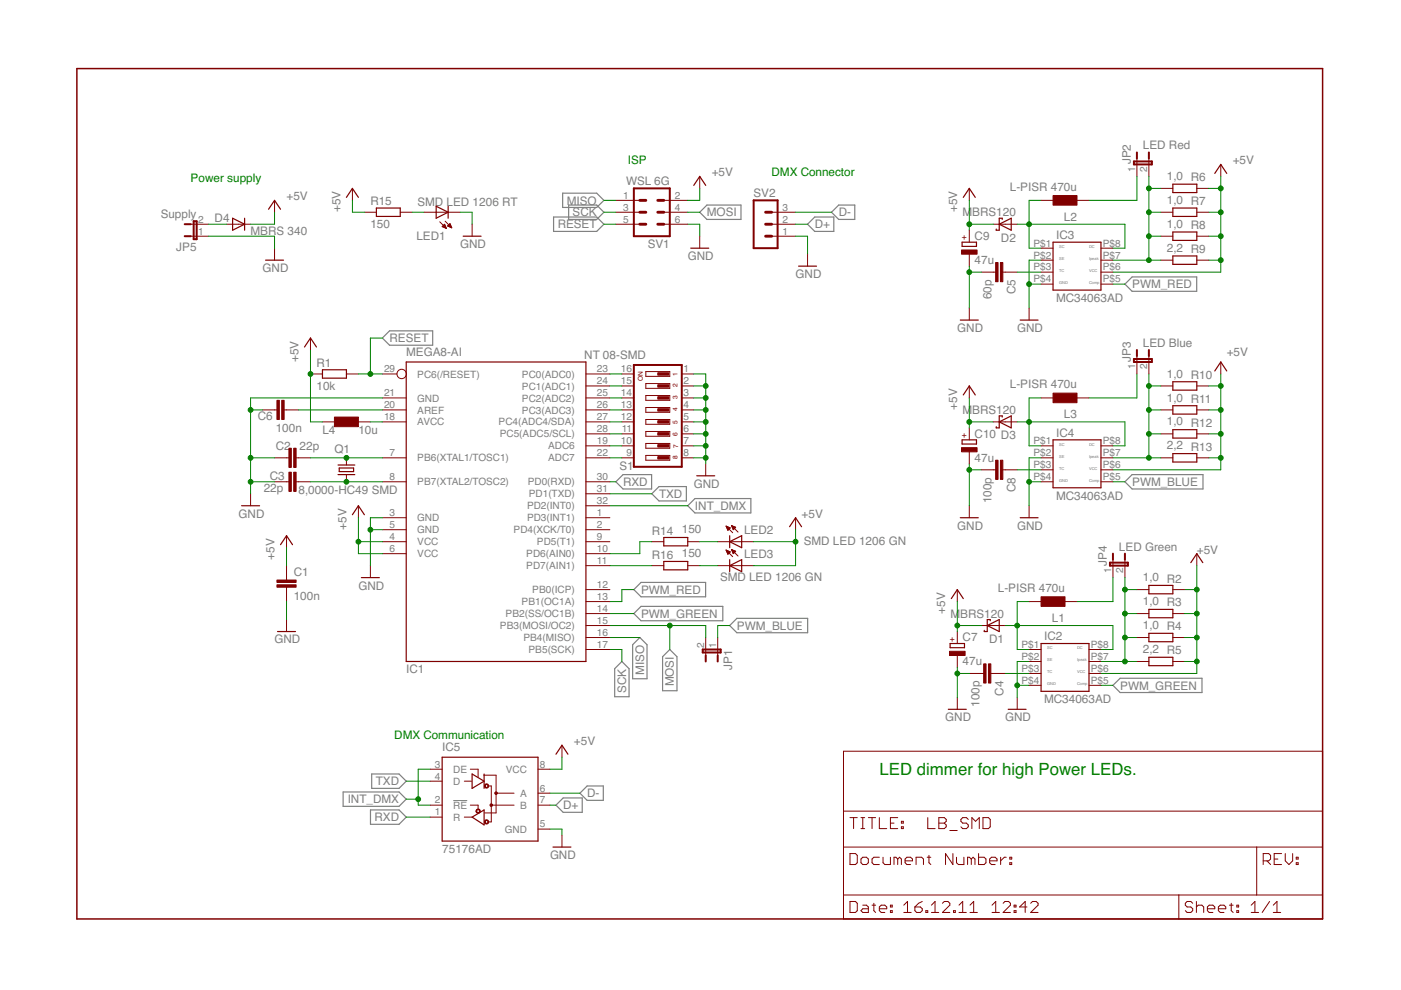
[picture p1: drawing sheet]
<svg xmlns="http://www.w3.org/2000/svg" width="297mm" height="210mm" viewBox="0 0 297 210" stroke-linecap="round" stroke-linejoin="round" font-family="sans-serif">
<defs><g id="words">
<text font-size="3.6" fill="#008000" x="186.5" y="164.4">LED dimmer for high Power LEDs.</text>
<g font-size="2.5" fill="#008000">
<text x="133.1" y="34.9">ISP</text>
<text x="40.4" y="38.7">Power supply</text>
<text x="163.6" y="37.4">DMX Connector</text>
<text x="83.6" y="156.7">DMX Communication</text>
</g>
<g font-size="2.5" fill="#808080">
<text x="239.8" y="34.9" transform="rotate(-90 239.8 34.9)">JP2</text>
<text x="242.3" y="31.7">LED Red</text>
<text x="261.4" y="34.9">+5V</text>
<text x="132.8" y="39.2">WSL 6G</text>
<text x="150.9" y="37.4">+5V</text>
<text x="159.8" y="41.7">SV2</text>
<text x="214.1" y="40.4">L-PISR 470u</text>
<text x="247.4" y="38.2">1,0 R6</text>
<text x="34.1" y="46.2">Supply</text>
<text x="45.5" y="47.1">D4</text>
<text x="60.7" y="42.5">+5V</text>
<text x="72.2" y="45" transform="rotate(-90 72.2 45)">+5V</text>
<text x="78.5" y="43.5">R15</text>
<text x="88.5" y="43.6">SMD LED 1206 RT</text>
<text x="120.2" y="43.4">MISO</text>
<text x="121.4" y="45.9">SCK</text>
<text x="149.9" y="45.9">MOSI</text>
<text x="177.8" y="45.9">D-</text>
<text x="203" y="45" transform="rotate(-90 203 45)">+5V</text>
<text x="204.1" y="45.9">M</text>
<text x="206.1" y="45.9">BRS120</text>
<text x="225.6" y="46.8">L2</text>
<text x="247.4" y="43.2">1,0 R7</text>
<text x="37.4" y="53.1">JP5</text>
<text x="53.1" y="49.9">MBRS 340</text>
<text x="78.5" y="48.3">150</text>
<text x="88.3" y="50.9">LED1</text>
<text x="97.6" y="52.6">GND</text>
<text x="118.2" y="48.4">RESET</text>
<text x="137.3" y="52.6">SV1</text>
<text x="172.7" y="48.4">D+</text>
<text x="206.6" y="50.9">C9</text>
<text x="212.2" y="51.2">D2</text>
<text x="223.9" y="50.7">IC3</text>
<text x="247.4" y="48.3">1,0 R8</text>
<text x="247.4" y="53.4">2,2 R9</text>
<text x="55.7" y="57.7">GND</text>
<text x="145.8" y="55.2">GND</text>
<text x="168.7" y="59">GND</text>
<text x="206.6" y="56">47u</text>
<text x="210.2" y="63.4" transform="rotate(-90 210.2 63.4)">60p</text>
<text x="215.3" y="62.4" transform="rotate(-90 215.3 62.4)">C5</text>
<text x="223.9" y="64.1">MC34063AD</text>
<text x="240" y="61.1">PWM_RED</text>
<text x="203" y="70.4">GND</text>
<text x="215.7" y="70.4">GND</text>
<text x="63.3" y="76.8" transform="rotate(-90 63.3 76.8)">+5V</text>
<text x="67.1" y="77.8">R1</text>
<text x="82.6" y="72.6">RESET</text>
<text x="86.1" y="75.5">MEGA8-AI</text>
<text x="123.9" y="76.1">NT 08-SMD</text>
<text x="239.8" y="76.8" transform="rotate(-90 239.8 76.8)">JP3</text>
<text x="242.3" y="73.6">LED Blue</text>
<text x="260.1" y="75.5">+5V</text>
<text x="67.1" y="82.6">10k</text>
<text x="214.1" y="82.3">L-PISR 470u</text>
<text x="247.4" y="80.1">1,0 R10</text>
<text x="54.6" y="89.1">C6</text>
<text x="203" y="86.9" transform="rotate(-90 203 86.9)">+5V</text>
<text x="204.1" y="87.8">M</text>
<text x="206.1" y="87.8">BRS120</text>
<text x="225.6" y="88.7">L3</text>
<text x="247.4" y="85.1">1,0 R11</text>
<text x="58.5" y="91.6">100n</text>
<text x="58.5" y="95.4">C2</text>
<text x="63.5" y="95.4">22p</text>
<text x="68.4" y="92">L4</text>
<text x="76" y="92">10u</text>
<text x="206.6" y="92.8">C10 D3</text>
<text x="223.9" y="92.6">IC4</text>
<text x="247.4" y="90.2">1,0 R12</text>
<text x="247.4" y="95.3">2,2 R13</text>
<text x="57.2" y="101.8">C3</text>
<text x="70.9" y="96.1">Q1</text>
<text x="131.4" y="99.6">S1</text>
<text x="206.6" y="97.9">47u</text>
<text x="55.9" y="104.3">22p</text>
<text x="63.3" y="104.7">8,0000-HC49 SMD</text>
<text x="132.1" y="103">RXD</text>
<text x="139.7" y="105.6">TXD</text>
<text x="147.1" y="103.4">GND</text>
<text x="210.2" y="106.7" transform="rotate(-90 210.2 106.7)">100p</text>
<text x="215.3" y="104.3" transform="rotate(-90 215.3 104.3)">C8</text>
<text x="223.9" y="106">MC34063AD</text>
<text x="240" y="103">PWM_BLUE</text>
<text x="50.6" y="109.8">GND</text>
<text x="73.4" y="112.3" transform="rotate(-90 73.4 112.3)">+5V</text>
<text x="138.2" y="113.3">R14</text>
<text x="144.5" y="113.1">150</text>
<text x="147.3" y="108.1">INT_DMX</text>
<text x="157.8" y="113.3">LED2</text>
<text x="169.9" y="109.8">+5V</text>
<text x="203" y="112.3">GND</text>
<text x="215.7" y="112.3">GND</text>
<text x="58.2" y="118.7" transform="rotate(-90 58.2 118.7)">+5V</text>
<text x="138.2" y="118.4">R16</text>
<text x="144.5" y="118.1">150</text>
<text x="157.8" y="118.4">LED3</text>
<text x="170.5" y="115.5">SMD LED 1206 GN</text>
<text x="234.7" y="119.9" transform="rotate(-90 234.7 119.9)">JP4</text>
<text x="237.2" y="116.8">LED Green</text>
<text x="253.8" y="117.4">+5V</text>
<text x="62.3" y="122.1">C1</text>
<text x="76" y="125">GND</text>
<text x="135.9" y="125.9">PWM_RED</text>
<text x="152.7" y="123.1">SMD LED 1206 GN</text>
<text x="211.6" y="125.5">L-PISR 470u</text>
<text x="242.3" y="123.2">1,0 R2</text>
<text x="62.3" y="127.2">100n</text>
<text x="135.9" y="131">PWM_GREEN</text>
<text x="200.4" y="130.1" transform="rotate(-90 200.4 130.1)">+5V</text>
<text x="201.5" y="131">M</text>
<text x="203.6" y="131">BRS120</text>
<text x="223" y="131.9">L1</text>
<text x="242.3" y="128.3">1,0 R3</text>
<text x="58.2" y="136.4">GND</text>
<text x="156.2" y="133.5">PWM_BLUE</text>
<text x="204.1" y="135.9">C7</text>
<text x="209.7" y="136.3">D1</text>
<text x="221.4" y="135.8">IC2</text>
<text x="242.3" y="133.4">1,0 R4</text>
<text x="86.1" y="142.8">IC1</text>
<text x="136.5" y="143" transform="rotate(-90 136.5 143)">MISO</text>
<text x="155.2" y="142" transform="rotate(-90 155.2 142)">JP1</text>
<text x="204.1" y="141">47u</text>
<text x="242.3" y="138.5">2,2 R5</text>
<text x="132.7" y="146.9" transform="rotate(-90 132.7 146.9)">SCK</text>
<text x="142.9" y="145.6" transform="rotate(-90 142.9 145.6)">MOSI</text>
<text x="207.7" y="149.9" transform="rotate(-90 207.7 149.9)">100p</text>
<text x="212.7" y="147.5" transform="rotate(-90 212.7 147.5)">C4</text>
<text x="221.4" y="149.1">MC34063AD</text>
<text x="237.5" y="146.2">PWM_GREEN</text>
<text x="200.4" y="152.9">GND</text>
<text x="213.1" y="152.9">GND</text>
<text x="93.8" y="159.3">IC5</text>
<text x="121.7" y="158">+5V</text>
<text x="79.7" y="166.5">TXD</text>
<text x="73.7" y="170.3">INT_DMX</text>
<text x="119.4" y="171.6">D+</text>
<text x="124.5" y="169.1">D-</text>
<text x="79.4" y="174.1">RXD</text>
<text x="93.8" y="180.9">75176AD</text>
<text x="116.6" y="182.1">GND</text>
</g>
<g font-size="2.1" fill="#808080">
<text x="240.7" y="36.4" transform="rotate(-90 240.7 36.4)">1</text>
<text x="243.2" y="36.4" transform="rotate(-90 243.2 36.4)">2</text>
<text x="42" y="47.2">2</text>
<text x="132.1" y="42.1">1</text>
<text x="132.1" y="44.7">3</text>
<text x="132.1" y="47.2">5</text>
<text x="143.1" y="42.1">2</text>
<text x="143.1" y="44.7">4</text>
<text x="143.1" y="47.2">6</text>
<text x="165.9" y="47.2">2</text>
<text x="165.9" y="44.7">3</text>
<text x="42" y="49.7">1</text>
<text x="165.9" y="49.7">1</text>
<text x="219.1" y="52.3">P$1</text>
<text x="233.8" y="52.3">P$8</text>
<text x="219.1" y="54.8">P$2</text>
<text x="219.1" y="57.4">P$3</text>
<text x="219.1" y="59.9">P$4</text>
<text x="233.8" y="59.9">P$5</text>
<text x="233.8" y="57.4">P$6</text>
<text x="233.8" y="54.8">P$7</text>
<text x="81.4" y="78.9">29</text>
<text x="88.5" y="80.1">PC6(/RESET)</text>
<text x="110.7" y="82.6">PC1(ADC1)</text>
<text x="110.7" y="80.1">PC0(ADC0)</text>
<text x="126.6" y="81.5">24</text>
<text x="126.6" y="78.9">23</text>
<text x="131.7" y="81.5">15</text>
<text x="131.7" y="78.9">16</text>
<text x="144.9" y="78.9">1</text>
<text x="144.9" y="81.5">2</text>
<text x="240.7" y="78.3" transform="rotate(-90 240.7 78.3)">1</text>
<text x="243.2" y="78.3" transform="rotate(-90 243.2 78.3)">2</text>
<text x="81.4" y="84">21</text>
<text x="81.4" y="86.6">20</text>
<text x="81.4" y="89.1">18</text>
<text x="88.5" y="85.1">GND</text>
<text x="88.5" y="87.7">AREF</text>
<text x="110.7" y="87.7">PC3(ADC3)</text>
<text x="110.7" y="85.1">PC2(ADC2)</text>
<text x="126.6" y="89.1">27</text>
<text x="126.6" y="86.6">26</text>
<text x="126.6" y="84">25</text>
<text x="131.7" y="89.1">12</text>
<text x="131.7" y="86.6">13</text>
<text x="131.7" y="84">14</text>
<text x="144.9" y="84">3</text>
<text x="144.9" y="86.6">4</text>
<text x="144.9" y="89.1">5</text>
<text x="88.5" y="90.2">AVCC</text>
<text x="105.7" y="90.2">PC4(ADC4/SDA)</text>
<text x="106" y="92.8">PC5(ADC5/SCL)</text>
<text x="116.2" y="95.3">ADC6</text>
<text x="126.6" y="94.2">19</text>
<text x="126.6" y="91.6">28</text>
<text x="131.7" y="94.2">10</text>
<text x="131.8" y="91.6">11</text>
<text x="144.9" y="91.6">6</text>
<text x="144.9" y="94.2">7</text>
<text x="219.1" y="94.2">P$1</text>
<text x="233.8" y="94.2">P$8</text>
<text x="82.6" y="101.8">8</text>
<text x="82.6" y="96.7">7</text>
<text x="88.5" y="97.8">PB6(XTAL1/TOSC1)</text>
<text x="116.2" y="97.8">ADC7</text>
<text x="126.6" y="101.8">30</text>
<text x="126.6" y="96.7">22</text>
<text x="132.8" y="96.7">9</text>
<text x="144.9" y="96.7">8</text>
<text x="219.1" y="96.7">P$2</text>
<text x="219.1" y="99.3">P$3</text>
<text x="219.1" y="101.8">P$4</text>
<text x="233.8" y="101.8">P$5</text>
<text x="233.8" y="99.3">P$6</text>
<text x="233.8" y="96.7">P$7</text>
<text x="88.5" y="102.9">PB7(XTAL2/TOSC2)</text>
<text x="111.7" y="108">PD2(INT0)</text>
<text x="111.9" y="102.9">PD0(RXD)</text>
<text x="112.1" y="105.5">PD1(TXD)</text>
<text x="126.6" y="106.9">32</text>
<text x="126.6" y="104.3">31</text>
<text x="82.6" y="109.4">3</text>
<text x="82.6" y="112">5</text>
<text x="88.5" y="110.5">GND</text>
<text x="88.5" y="113.1">GND</text>
<text x="108.9" y="113.1">PD4(XCK/T0)</text>
<text x="111.7" y="110.5">PD3(INT1)</text>
<text x="126.6" y="112">2</text>
<text x="126.6" y="109.4">1</text>
<text x="82.6" y="114.5">4</text>
<text x="82.6" y="117">6</text>
<text x="88.5" y="115.6">VCC</text>
<text x="88.5" y="118.1">VCC</text>
<text x="111.6" y="118.1">PD6(AIN0)</text>
<text x="113.9" y="115.6">PD5(T1)</text>
<text x="126.6" y="119.6">11</text>
<text x="126.6" y="117">10</text>
<text x="126.6" y="114.5">9</text>
<text x="111.6" y="120.7">PD7(AIN1)</text>
<text x="112.9" y="125.8">PB0(ICP)</text>
<text x="126.6" y="124.6">12</text>
<text x="235.6" y="121.5" transform="rotate(-90 235.6 121.5)">1</text>
<text x="238.2" y="121.5" transform="rotate(-90 238.2 121.5)">2</text>
<text x="107.2" y="130.8">PB2(SS/OC1B)</text>
<text x="110.6" y="128.3">PB1(OC1A)</text>
<text x="126.6" y="129.7">14</text>
<text x="126.6" y="127.2">13</text>
<text x="106" y="133.4">PB3(MOSI/OC2)</text>
<text x="111" y="135.9">PB4(MISO)</text>
<text x="126.6" y="137.3">17</text>
<text x="126.6" y="134.8">16</text>
<text x="126.6" y="132.3">15</text>
<text x="149.3" y="137.3" transform="rotate(-90 149.3 137.3)">2</text>
<text x="151.8" y="137.3" transform="rotate(-90 151.8 137.3)">1</text>
<text x="216.6" y="137.3">P$1</text>
<text x="231.2" y="137.3">P$8</text>
<text x="112.1" y="138.5">PB5(SCK)</text>
<text x="216.6" y="139.9">P$2</text>
<text x="216.6" y="142.4">P$3</text>
<text x="231.2" y="142.4">P$6</text>
<text x="231.2" y="139.9">P$7</text>
<text x="216.6" y="145">P$4</text>
<text x="231.2" y="145">P$5</text>
<text x="92.2" y="162.7">3</text>
<text x="92.2" y="165.3">4</text>
<text x="96.1" y="163.9">DE</text>
<text x="96.1" y="166.4">D</text>
<text x="107.2" y="163.9">VCC</text>
<text x="114.4" y="162.7">8</text>
<text x="114.4" y="167.8">6</text>
<text x="92.2" y="172.9">1</text>
<text x="92.2" y="170.4">2</text>
<text x="96.1" y="171.5">RE</text>
<text x="110.3" y="168.9">A</text>
<text x="110.3" y="171.5">B</text>
<text x="114.4" y="170.4">7</text>
<text x="96.1" y="174">R</text>
<text x="107.1" y="176.6">GND</text>
<text x="114.4" y="175.4">5</text>
</g>
<g font-size="1.8" fill="#800000">
<text x="204.9" y="51" transform="rotate(-90 204.9 51)">+</text>
<text x="204.9" y="92.9" transform="rotate(-90 204.9 92.9)">+</text>
<text x="202.4" y="136" transform="rotate(-90 202.4 136)">+</text>
</g>
<g font-size="1.4" fill="#800000">
<text x="136.3" y="80.7" transform="rotate(-90 136.3 80.7)">ON</text>
<text x="143.7" y="82.1" transform="rotate(-90 143.7 82.1)">2</text>
<text x="143.7" y="79.8" transform="rotate(-90 143.7 79.8)">1</text>
<text x="143.7" y="89.9" transform="rotate(-90 143.7 89.9)">5</text>
<text x="143.7" y="87.2" transform="rotate(-90 143.7 87.2)">4</text>
<text x="143.7" y="84.6" transform="rotate(-90 143.7 84.6)">3</text>
<text x="143.7" y="92.4" transform="rotate(-90 143.7 92.4)">6</text>
<text x="143.8" y="94.9" transform="rotate(-90 143.8 94.9)">7</text>
<text x="143.7" y="97.3" transform="rotate(-90 143.7 97.3)">8</text>
</g>
<g font-size=".8" fill="#808080">
<text x="224.5" y="52.6">SC</text>
<text x="230.9" y="52.6">DC</text>
<text x="224.5" y="55.2">SE</text>
<text x="224.5" y="57.7">TC</text>
<text x="230.9" y="57.7">VCC</text>
<text x="230.9" y="55.2">Ipeak</text>
<text x="224.5" y="60.2">GND</text>
<text x="230.9" y="60.2">Comp</text>
<text x="224.5" y="94.5">SC</text>
<text x="230.9" y="94.5">DC</text>
<text x="224.5" y="97.1">SE</text>
<text x="224.5" y="99.6">TC</text>
<text x="230.9" y="99.6">VCC</text>
<text x="230.9" y="97.1">Ipeak</text>
<text x="224.5" y="102.1">GND</text>
<text x="230.9" y="102.1">Comp</text>
<text x="222" y="137.7">SC</text>
<text x="228.4" y="137.7">DC</text>
<text x="222" y="140.2">SE</text>
<text x="222" y="142.8">TC</text>
<text x="228.4" y="142.8">VCC</text>
<text x="228.4" y="140.2">Ipeak</text>
<text x="222" y="145.3">GND</text>
<text x="228.4" y="145.3">Comp</text>
</g>
</g></defs>
<path d="M96.1 169.7h3z" fill="#808080" stroke="#808080" stroke-width=".21"/>
<g fill="#808080" stroke="#808080" stroke-width=".25">
<path d="M81.1 71.7l1.5-1.6z"/>
<path d="M82.6 70.1h9.1z"/>
<path d="M81.1 71.7l1.5 1.5z"/>
<path d="M82.6 73.2h9.1z"/>
<path d="M91.7 70.1v3.1z"/>
<path d="M128 47.5l-1.5 1.6z"/>
<path d="M117.4 49.1h9.1z"/>
<path d="M126.5 46l1.5 1.5z"/>
<path d="M117.4 46h9.1z"/>
<path d="M117.4 46v3.1z"/>
<path d="M236 145.3l1.5-1.5z"/>
<path d="M237.5 143.8h17.3z"/>
<path d="M236 145.3l1.5 1.5z"/>
<path d="M237.5 146.8h17.3z"/>
<path d="M254.8 143.8v3z"/>
<path d="M134.4 130.1l1.5-1.5z"/>
<path d="M135.9 128.6h17.3z"/>
<path d="M134.4 130.1l1.5 1.5z"/>
<path d="M135.9 131.6h17.3z"/>
<path d="M153.2 128.6v3z"/>
<path d="M238.5 60.2l1.5-1.5z"/>
<path d="M240 58.7h13.7z"/>
<path d="M238.5 60.2l1.5 1.6z"/>
<path d="M240 61.8h13.7z"/>
<path d="M253.7 58.7v3.1z"/>
<path d="M134.4 125l1.5-1.5z"/>
<path d="M135.9 123.5h13.7z"/>
<path d="M134.4 125l1.5 1.5z"/>
<path d="M135.9 126.5h13.7z"/>
<path d="M149.6 123.5v3z"/>
<path d="M124.5 166.6l-1.5 1.6z"/>
<path d="M124.5 166.6h3.4z"/>
<path d="M123 168.2l1.5 1.5z"/>
<path d="M124.5 169.7h3.4z"/>
<path d="M127.9 166.6v3.1z"/>
<path d="M176.3 45l1.5-1.5z"/>
<path d="M177.8 43.5h3.4z"/>
<path d="M176.3 45l1.5 1.5z"/>
<path d="M177.8 46.5h3.4z"/>
<path d="M181.2 43.5v3z"/>
<path d="M119.4 169.2l-1.5 1.5z"/>
<path d="M119.4 169.2h4z"/>
<path d="M117.9 170.7l1.5 1.5z"/>
<path d="M119.4 172.2h4z"/>
<path d="M123.4 169.2v3z"/>
<path d="M171.2 47.5l1.5-1.5z"/>
<path d="M172.7 46h4.1z"/>
<path d="M171.2 47.5l1.5 1.6z"/>
<path d="M172.7 49.1h4.1z"/>
<path d="M176.8 46v3.1z"/>
<path d="M131.8 140.3l1.6 1.5z"/>
<path d="M133.4 141.8v5.9z"/>
<path d="M131.8 140.3l-1.5 1.5z"/>
<path d="M130.3 141.8v5.9z"/>
<path d="M130.3 147.7h3.1z"/>
<path d="M128 45l-1.5 1.5z"/>
<path d="M120.6 46.5h5.9z"/>
<path d="M126.5 43.5l1.5 1.5z"/>
<path d="M120.6 43.5h5.9z"/>
<path d="M120.6 43.5v3z"/>
<path d="M142 137.7l1.5 1.5z"/>
<path d="M143.5 139.2v7.3z"/>
<path d="M142 137.7l-1.5 1.5z"/>
<path d="M140.5 139.2v7.3z"/>
<path d="M140.5 146.5h3z"/>
<path d="M148.4 45l1.5-1.5z"/>
<path d="M149.9 43.5h7.2z"/>
<path d="M148.4 45l1.5 1.5z"/>
<path d="M149.9 46.5h7.2z"/>
<path d="M157.1 43.5v3z"/>
<path d="M86.1 169.4l-1.5 1.6z"/>
<path d="M72.7 171h11.9z"/>
<path d="M84.6 167.9l1.5 1.5z"/>
<path d="M72.7 167.9h11.9z"/>
<path d="M72.7 167.9v3.1z"/>
<path d="M145.8 107.2l1.5-1.5z"/>
<path d="M147.3 105.7h11.9z"/>
<path d="M145.8 107.2l1.5 1.6z"/>
<path d="M147.3 108.8h11.9z"/>
<path d="M159.2 105.7v3.1z"/>
<path d="M86.1 165.6l-1.5 1.6z"/>
<path d="M78.8 167.2h5.8z"/>
<path d="M84.6 164.1l1.5 1.5z"/>
<path d="M78.8 164.1h5.8z"/>
<path d="M78.8 164.1v3.1z"/>
<path d="M138.2 104.7l1.5-1.5z"/>
<path d="M139.7 103.2h5.8z"/>
<path d="M138.2 104.7l1.5 1.5z"/>
<path d="M139.7 106.2h5.8z"/>
<path d="M145.5 103.2v3z"/>
<path d="M86.1 173.2l-1.5 1.6z"/>
<path d="M78.5 174.8h6.1z"/>
<path d="M84.6 171.7l1.5 1.5z"/>
<path d="M78.5 171.7h6.1z"/>
<path d="M78.5 171.7v3.1z"/>
<path d="M130.6 102.2l1.5-1.6z"/>
<path d="M132.1 100.6h6.1z"/>
<path d="M130.6 102.2l1.5 1.5z"/>
<path d="M132.1 103.7h6.1z"/>
<path d="M138.2 100.6v3.1z"/>
<path d="M238.5 102.2l1.5-1.6z"/>
<path d="M240 100.6h15.1z"/>
<path d="M238.5 102.2l1.5 1.5z"/>
<path d="M240 103.7h15.1z"/>
<path d="M255.1 100.6v3.1z"/>
<path d="M154.7 132.6l1.5-1.5z"/>
<path d="M156.2 131.1h15z"/>
<path d="M154.7 132.6l1.5 1.6z"/>
<path d="M156.2 134.2h15z"/>
<path d="M171.2 131.1v3.1z"/>
<path d="M135.7 135.2l1.5 1.5z"/>
<path d="M137.2 136.7v7.2z"/>
<path d="M135.7 135.2l-1.6 1.5z"/>
<path d="M134.1 136.7v7.2z"/>
<path d="M134.1 143.9h3.1z"/>
<path d="M126.5 44l1.5-1.5z"/>
<path d="M119.3 44h7.2z"/>
<path d="M126.5 41l1.5 1.5z"/>
<path d="M119.3 41h7.2z"/>
<path d="M119.3 41v3z"/>
</g>
<g fill="#800000" stroke="#800000" stroke-width=".25">
<path d="M86.1 76.8h38.1z"/>
<path d="M124.2 76.8v63.5z"/>
<path d="M86.1 140.3h38.1z"/>
<path d="M86.1 76.8v63.5z"/>
<path d="M68.4 80.2h5z"/>
<path d="M68.4 78.4h5z"/>
<path d="M73.4 78.4v1.8z"/>
<path d="M68.4 78.4v1.8z"/>
<path d="M71.9 100h3.1z"/>
<path d="M75 99.2v.8z"/>
<path d="M71.9 99.2h3.1z"/>
<path d="M71.9 99.2v.8z"/>
<path d="M71.7 98.6h3.5z"/>
<path d="M71.7 100.6h3.5z"/>
<path d="M65.8 71.7l1.3 1.9z"/>
<path d="M65.8 71.7l-1.2 1.9z"/>
<path d="M51.2 107.2h3.8z"/>
<path d="M76 107.2l1.3 1.9z"/>
<path d="M76 107.2l-1.3 1.9z"/>
<path d="M76.6 122.5h3.8z"/>
<path d="M209.3 132.6l2.6-1.2z"/>
<path d="M209.3 132.6l2.6 1.3z"/>
<path d="M208.7 133.9h.6z"/>
<path d="M209.3 132.6v1.3z"/>
<path d="M211.9 131.4v2.5z"/>
<path d="M209.3 131.4v1.2z"/>
<path d="M208.7 133.6v.3z"/>
<path d="M209.3 131.4h.7z"/>
<path d="M210 131.4v.2z"/>
<path d="M58.8 133.9h3.9z"/>
<path d="M60.7 113.6l1.3 1.9z"/>
<path d="M60.7 113.6l-1.2 1.9z"/>
<path d="M213.8 150.4h3.8z"/>
<path d="M201.1 150.4h3.8z"/>
<path d="M243.6 125.9h5.1z"/>
<path d="M243.6 124.1h5.1z"/>
<path d="M248.7 124.1v1.8z"/>
<path d="M243.6 124.1v1.8z"/>
<path d="M253.7 117.4l1.3 1.9z"/>
<path d="M253.7 117.4l-1.2 1.9z"/>
<path d="M203 125l1.2 1.9z"/>
<path d="M203 125l-1.3 1.9z"/>
<path d="M243.6 131h5.1z"/>
<path d="M243.6 129.2h5.1z"/>
<path d="M248.7 129.2v1.8z"/>
<path d="M243.6 129.2v1.8z"/>
<path d="M243.6 136.1h5.1z"/>
<path d="M243.6 134.3h5.1z"/>
<path d="M248.7 134.3v1.8z"/>
<path d="M243.6 134.3v1.8z"/>
<path d="M243.6 141.1h5.1z"/>
<path d="M243.6 139.4h5.1z"/>
<path d="M248.7 139.4v1.7z"/>
<path d="M243.6 139.4v1.7z"/>
<path d="M220.7 136.4v10.2z"/>
<path d="M220.7 146.6h10.2z"/>
<path d="M230.9 136.4v10.2z"/>
<path d="M220.7 136.4h10.2z"/>
<path d="M223.3 51.4v10.1z"/>
<path d="M223.3 61.5h10.1z"/>
<path d="M233.4 51.4v10.1z"/>
<path d="M223.3 51.4h10.1z"/>
<path d="M211.9 47.5l2.5-1.2z"/>
<path d="M211.9 47.5l2.5 1.3z"/>
<path d="M211.2 48.8h.7z"/>
<path d="M211.9 47.5v1.3z"/>
<path d="M214.4 46.3v2.5z"/>
<path d="M211.9 46.3v1.2z"/>
<path d="M211.2 48.6v.2z"/>
<path d="M211.9 46.3h.6z"/>
<path d="M212.5 46.3v.2z"/>
<path d="M248.7 40.8h5z"/>
<path d="M248.7 39.1h5z"/>
<path d="M253.7 39.1v1.7z"/>
<path d="M248.7 39.1v1.7z"/>
<path d="M248.7 45.9h5z"/>
<path d="M248.7 44.1h5z"/>
<path d="M253.7 44.1v1.8z"/>
<path d="M248.7 44.1v1.8z"/>
<path d="M248.7 51h5z"/>
<path d="M248.7 49.2h5z"/>
<path d="M253.7 49.2v1.8z"/>
<path d="M248.7 49.2v1.8z"/>
<path d="M248.7 56h5z"/>
<path d="M248.7 54.3h5z"/>
<path d="M253.7 54.3v1.7z"/>
<path d="M248.7 54.3v1.7z"/>
<path d="M258.8 34.9l1.3 1.9z"/>
<path d="M258.8 34.9l-1.2 1.9z"/>
<path d="M205.5 39.9l1.3 1.9z"/>
<path d="M205.5 39.9l-1.3 1.9z"/>
<path d="M203.6 67.9h3.8z"/>
<path d="M216.3 67.9h3.8z"/>
<path d="M223.3 93.3v10.1z"/>
<path d="M223.3 103.4h10.1z"/>
<path d="M233.4 93.3v10.1z"/>
<path d="M223.3 93.3h10.1z"/>
<path d="M211.9 89.5l2.5-1.3z"/>
<path d="M211.9 89.5l2.5 1.2z"/>
<path d="M211.2 90.7h.7z"/>
<path d="M211.9 89.5v1.2z"/>
<path d="M214.4 88.2v2.5z"/>
<path d="M211.9 88.2v1.3z"/>
<path d="M211.2 90.5v.2z"/>
<path d="M211.9 88.2h.6z"/>
<path d="M212.5 88.2v.2z"/>
<path d="M248.7 82.7h5z"/>
<path d="M248.7 80.9h5z"/>
<path d="M253.7 80.9v1.8z"/>
<path d="M248.7 80.9v1.8z"/>
<path d="M248.7 87.8h5z"/>
<path d="M248.7 86h5z"/>
<path d="M253.7 86v1.8z"/>
<path d="M248.7 86v1.8z"/>
<path d="M248.7 92.9h5z"/>
<path d="M248.7 91.1h5z"/>
<path d="M253.7 91.1v1.8z"/>
<path d="M248.7 91.1v1.8z"/>
<path d="M248.7 98h5z"/>
<path d="M248.7 96.2h5z"/>
<path d="M253.7 96.2v1.8z"/>
<path d="M248.7 96.2v1.8z"/>
<path d="M203.6 109.8h3.8z"/>
<path d="M216.3 109.8h3.8z"/>
<path d="M205.5 81.8l1.3 1.9z"/>
<path d="M205.5 81.8l-1.3 1.9z"/>
<path d="M258.8 76.8l1.3 1.9z"/>
<path d="M258.8 76.8l-1.2 1.9z"/>
<path d="M100.1 164.1v3.1z"/>
<path d="M100.1 167.2l2.5-1.6z"/>
<path d="M100.1 164.1l2.5 1.5z"/>
<path d="M102.6 164.1v.3z"/>
<path d="M102.6 164.4v2.8z"/>
<path d="M100.1 173.2l2.5-1.5z"/>
<path d="M102.6 171.7v3.2z"/>
<path d="M100.1 173.2l2.5 1.7z"/>
<path d="M93.7 160.5h20.4z"/>
<path d="M114.1 160.5v17.8z"/>
<path d="M93.7 178.3h20.4z"/>
<path d="M93.7 160.5v17.8z"/>
<path d="M119.1 158l1.3 1.9z"/>
<path d="M119.1 158l-1.2 1.9z"/>
<path d="M117.2 179.6h3.9z"/>
<path d="M147.7 100.9h3.8z"/>
<path d="M140.7 115.7h5.1z"/>
<path d="M140.7 114h5.1z"/>
<path d="M145.8 114v1.7z"/>
<path d="M140.7 114v1.7z"/>
<path d="M154.7 114.9l2.5 1.2z"/>
<path d="M154.7 114.9l2.5-1.3z"/>
<path d="M154.7 114.9v1.2z"/>
<path d="M154.7 113.6v1.3z"/>
<path d="M157.2 114.9v1.2z"/>
<path d="M157.2 113.6v1.3z"/>
<path d="M168.7 109.8l1.2 1.9z"/>
<path d="M168.7 109.8l-1.3 1.9z"/>
<path d="M74.7 39.9l1.3 1.9z"/>
<path d="M74.7 39.9l-1.3 1.9z"/>
<path d="M98.2 50.1h3.8z"/>
<path d="M148.4 37.4l1.2 1.9z"/>
<path d="M148.4 37.4l-1.3 1.9z"/>
<path d="M146.5 52.6h3.8z"/>
<path d="M49.3 48.8l2.6-1.3z"/>
<path d="M49.3 46.3l2.6 1.2z"/>
<path d="M51.9 46.3v1.2z"/>
<path d="M49.3 46.3v2.5z"/>
<path d="M51.9 47.5v1.3z"/>
<path d="M79.8 45.9h5.1z"/>
<path d="M79.8 44.1h5.1z"/>
<path d="M84.9 44.1v1.8z"/>
<path d="M79.8 44.1v1.8z"/>
<path d="M92.5 43.7l2.5 1.3z"/>
<path d="M92.5 46.3l2.5-1.3z"/>
<path d="M95 43.7v1.3z"/>
<path d="M95 45v1.3z"/>
<path d="M92.5 43.7v1.3z"/>
<path d="M92.5 45v1.3z"/>
<path d="M58.2 42.5l1.3 1.9z"/>
<path d="M58.2 42.5l-1.3 1.9z"/>
<path d="M56.3 55.2h3.8z"/>
<path d="M169.3 56.4h3.8z"/>
<path d="M140.7 120.8h5.1z"/>
<path d="M140.7 119h5.1z"/>
<path d="M145.8 119v1.8z"/>
<path d="M140.7 119v1.8z"/>
<path d="M154.7 119.9l2.5 1.3z"/>
<path d="M154.7 119.9l2.5-1.2z"/>
<path d="M154.7 119.9v1.3z"/>
<path d="M154.7 118.7v1.2z"/>
<path d="M157.2 119.9v1.3z"/>
<path d="M157.2 118.7v1.2z"/>
<path d="M201.4 137.3h3.1z"/>
<path d="M204.5 136.4v.9z"/>
<path d="M201.4 136.4v.9z"/>
<path d="M201.4 136.4h3.1z"/>
<path d="M204 52.2h3z"/>
<path d="M207 51.4v.8z"/>
<path d="M204 51.4v.8z"/>
<path d="M204 51.4h3z"/>
<path d="M204 94.1h3z"/>
<path d="M207 93.3v.8z"/>
<path d="M204 93.3v.8z"/>
<path d="M204 93.3h3z"/>
</g>
<g fill="#800000" stroke="#800000" stroke-width=".21">
<path d="M124.2 137.7h5.1z"/>
<path d="M81.1 102.2h5z"/>
<path d="M81.1 97.1h5z"/>
<path d="M81.1 109.8h5z"/>
<path d="M81.1 112.3h5z"/>
<path d="M81.1 114.9h5z"/>
<path d="M81.1 117.4h5z"/>
<path d="M81.1 84.4h5z"/>
<path d="M81.1 86.9h5z"/>
<path d="M81.1 89.5h5z"/>
<path d="M124.2 135.2h5.1z"/>
<path d="M124.2 132.6h5.1z"/>
<path d="M124.2 130.1h5.1z"/>
<path d="M124.2 127.6h5.1z"/>
<path d="M124.2 125h5.1z"/>
<path d="M124.2 119.9h5.1z"/>
<path d="M124.2 117.4h5.1z"/>
<path d="M124.2 114.9h5.1z"/>
<path d="M124.2 112.3h5.1z"/>
<path d="M124.2 109.8h5.1z"/>
<path d="M124.2 107.2h5.1z"/>
<path d="M124.2 104.7h5.1z"/>
<path d="M124.2 102.2h5.1z"/>
<path d="M124.2 97.1h5.1z"/>
<path d="M124.2 94.5h5.1z"/>
<path d="M124.2 92h5.1z"/>
<path d="M124.2 89.5h5.1z"/>
<path d="M124.2 86.9h5.1z"/>
<path d="M124.2 84.4h5.1z"/>
<path d="M124.2 81.8h5.1z"/>
<path d="M124.2 79.3h5.1z"/>
<path d="M81.1 79.3h3.1z"/>
<path d="M73.4 79.3h2.6z"/>
<path d="M65.8 79.3h2.6z"/>
<path d="M60.7 119.9v2.6z"/>
<path d="M60.7 125v2.6z"/>
<path d="M60.7 122.5v.5z"/>
<path d="M60.7 124.5v.5z"/>
<path d="M73.4 97.1v1.5z"/>
<path d="M73.4 100.6v1.6z"/>
<path d="M58.2 97.1h2.5z"/>
<path d="M63.3 97.1h2.5z"/>
<path d="M60.7 97.1h.6z"/>
<path d="M62.8 97.1h.5z"/>
<path d="M58.2 102.2h2.5z"/>
<path d="M63.3 102.2h2.5z"/>
<path d="M60.7 102.2h.6z"/>
<path d="M62.8 102.2h.5z"/>
<path d="M65.8 71.7v2.5z"/>
<path d="M53.1 104.7v2.5z"/>
<path d="M76 107.2v2.6z"/>
<path d="M78.5 119.9v2.6z"/>
<path d="M210.6 132.6h2.5z"/>
<path d="M208 132.6h2.6z"/>
<path d="M60.7 131.4v2.5z"/>
<path d="M60.7 113.6v2.5z"/>
<path d="M225.8 127.6h2.5z"/>
<path d="M218.2 127.6h2.5z"/>
<path d="M210.6 142.8h2.5z"/>
<path d="M205.5 142.8h2.5z"/>
<path d="M210.1 142.8h.5z"/>
<path d="M208 142.8h.6z"/>
<path d="M215.7 147.8v2.6z"/>
<path d="M203 147.8v2.6z"/>
<path d="M248.7 125h2.5z"/>
<path d="M241 125h2.6z"/>
<path d="M253.7 117.4v2.5z"/>
<path d="M203 125v2.6z"/>
<path d="M248.7 130.1h2.5z"/>
<path d="M241 130.1h2.6z"/>
<path d="M248.7 135.2h2.5z"/>
<path d="M241 135.2h2.6z"/>
<path d="M248.7 140.3h2.5z"/>
<path d="M241 140.3h2.6z"/>
<path d="M218.2 137.7h2.5z"/>
<path d="M218.2 140.3h2.5z"/>
<path d="M218.2 142.8h2.5z"/>
<path d="M218.2 145.3h2.5z"/>
<path d="M230.9 145.3h2.5z"/>
<path d="M230.9 142.8h2.5z"/>
<path d="M230.9 140.3h2.5z"/>
<path d="M230.9 137.7h2.5z"/>
<path d="M220.7 52.6h2.6z"/>
<path d="M220.7 55.2h2.6z"/>
<path d="M220.7 57.7h2.6z"/>
<path d="M220.7 60.2h2.6z"/>
<path d="M233.4 60.2h2.6z"/>
<path d="M233.4 57.7h2.6z"/>
<path d="M233.4 55.2h2.6z"/>
<path d="M233.4 52.6h2.6z"/>
<path d="M213.1 57.7h2.6z"/>
<path d="M208 57.7h2.6z"/>
<path d="M212.6 57.7h.5z"/>
<path d="M210.6 57.7h.5z"/>
<path d="M213.1 47.5h2.6z"/>
<path d="M210.6 47.5h2.5z"/>
<path d="M228.3 42.5h2.6z"/>
<path d="M220.7 42.5h2.6z"/>
<path d="M253.7 39.9h2.6z"/>
<path d="M246.1 39.9h2.6z"/>
<path d="M253.7 45h2.6z"/>
<path d="M246.1 45h2.6z"/>
<path d="M253.7 50.1h2.6z"/>
<path d="M246.1 50.1h2.6z"/>
<path d="M253.7 55.2h2.6z"/>
<path d="M246.1 55.2h2.6z"/>
<path d="M258.8 34.9v2.5z"/>
<path d="M205.5 39.9v2.6z"/>
<path d="M205.5 65.3v2.6z"/>
<path d="M218.2 65.3v2.6z"/>
<path d="M220.7 94.5h2.6z"/>
<path d="M220.7 97.1h2.6z"/>
<path d="M220.7 99.6h2.6z"/>
<path d="M220.7 102.2h2.6z"/>
<path d="M233.4 102.2h2.6z"/>
<path d="M233.4 99.6h2.6z"/>
<path d="M233.4 97.1h2.6z"/>
<path d="M233.4 94.5h2.6z"/>
<path d="M213.1 99.6h2.6z"/>
<path d="M208 99.6h2.6z"/>
<path d="M212.6 99.6h.5z"/>
<path d="M210.6 99.6h.5z"/>
<path d="M213.1 89.5h2.6z"/>
<path d="M210.6 89.5h2.5z"/>
<path d="M228.3 84.4h2.6z"/>
<path d="M220.7 84.4h2.6z"/>
<path d="M253.7 81.8h2.6z"/>
<path d="M246.1 81.8h2.6z"/>
<path d="M253.7 86.9h2.6z"/>
<path d="M246.1 86.9h2.6z"/>
<path d="M253.7 92h2.6z"/>
<path d="M246.1 92h2.6z"/>
<path d="M253.7 97.1h2.6z"/>
<path d="M246.1 97.1h2.6z"/>
<path d="M205.5 107.2v2.6z"/>
<path d="M218.2 107.2v2.6z"/>
<path d="M205.5 81.8v2.6z"/>
<path d="M258.8 76.8v2.5z"/>
<path d="M91.2 173.2h2.5z"/>
<path d="M91.2 170.7h2.5z"/>
<path d="M91.2 163.1h2.5z"/>
<path d="M91.2 165.6h2.5z"/>
<path d="M114.1 175.8h2.5z"/>
<path d="M114.1 163.1h2.5z"/>
<path d="M114.1 168.2h2.5z"/>
<path d="M114.1 170.7h2.5z"/>
<path d="M99.7 163.1h1.7z"/>
<path d="M101.4 163.1v1.6z"/>
<path d="M98.4 165.6h1.6z"/>
<path d="M102.6 164.4h2.6z"/>
<path d="M105.2 164.4v3.8z"/>
<path d="M105.2 168.2h3.8z"/>
<path d="M103.5 166.6h.7z"/>
<path d="M104.2 166.6v4.1z"/>
<path d="M104.2 170.7h4.8z"/>
<path d="M99.7 170.7h1.7z"/>
<path d="M101.4 170.7v.9z"/>
<path d="M102.8 172.4h2.4z"/>
<path d="M105.2 168.2v4.2z"/>
<path d="M104.2 170.7v3.6z"/>
<path d="M103.5 174.3h.7z"/>
<path d="M98.4 173.2h1.7z"/>
<path d="M152.2 135.2v2.5z"/>
<path d="M152.2 137.7v1.3z"/>
<path d="M149.6 135.2v2.5z"/>
<path d="M149.6 137.7v1.3z"/>
<path d="M119.1 158v2.5z"/>
<path d="M119.1 177.1v2.5z"/>
<path d="M149.6 98.3v2.6z"/>
<path d="M145.8 114.9h2.6z"/>
<path d="M138.2 114.9h2.5z"/>
<path d="M152.2 114.9h2.5z"/>
<path d="M157.2 114.9h2.6z"/>
<path d="M154.7 114.9h2.5z"/>
<path d="M155.1 111.4l1.4 1.4z"/>
<path d="M153.9 111.5l1.4 1.4z"/>
<path d="M155.1 111.4l.9 .4z"/>
<path d="M156 111.8l-.5 .5z"/>
<path d="M155.1 111.4l.4 .9z"/>
<path d="M155.4 112.1h.3z"/>
<path d="M155.3 112h.5z"/>
<path d="M155.3 111.9h.6z"/>
<path d="M155.2 111.8h.7z"/>
<path d="M155.2 111.6h.4z"/>
<path d="M155.1 111.5h.2z"/>
<path d="M153.9 111.5l.9 .4z"/>
<path d="M154.8 111.9l-.5 .5z"/>
<path d="M153.9 111.5l.4 .9z"/>
<path d="M154.2 112.2h.3z"/>
<path d="M154.2 112.1h.4z"/>
<path d="M154.1 112h.6z"/>
<path d="M154.1 111.9h.6z"/>
<path d="M154 111.8h.5z"/>
<path d="M154 111.6h.2z"/>
<path d="M168.7 109.8v2.5z"/>
<path d="M74.7 39.9v2.6z"/>
<path d="M100.1 47.5v2.6z"/>
<path d="M241 34.9v2.5z"/>
<path d="M241 33.6v1.3z"/>
<path d="M243.6 34.9v2.5z"/>
<path d="M243.6 33.6v1.3z"/>
<path d="M241 76.8v2.5z"/>
<path d="M241 75.5v1.3z"/>
<path d="M243.6 76.8v2.5z"/>
<path d="M243.6 75.5v1.3z"/>
<path d="M236 119.9v2.6z"/>
<path d="M236 118.7v1.2z"/>
<path d="M238.5 119.9v2.6z"/>
<path d="M238.5 118.7v1.2z"/>
<path d="M148.4 37.4v2.5z"/>
<path d="M148.4 50.1v2.5z"/>
<path d="M41.7 50.1h2.5z"/>
<path d="M40.4 50.1h1.3z"/>
<path d="M41.7 47.5h2.5z"/>
<path d="M40.4 47.5h1.3z"/>
<path d="M48 47.5h2.6z"/>
<path d="M50.6 47.5h2.5z"/>
<path d="M84.9 45h2.5z"/>
<path d="M77.3 45h2.5z"/>
<path d="M95 45h2.6z"/>
<path d="M89.9 45h2.6z"/>
<path d="M92.5 45h2.5z"/>
<path d="M93.2 47l1.4 1.4z"/>
<path d="M94.4 46.9l1.4 1.4z"/>
<path d="M93.7 48l.9 .4z"/>
<path d="M93.7 48l.6-.5z"/>
<path d="M94.3 47.5l.3 .9z"/>
<path d="M94.4 48.3h.2z"/>
<path d="M94.1 48.2h.5z"/>
<path d="M93.9 48.1h.6z"/>
<path d="M93.8 48h.6z"/>
<path d="M94 47.9h.4z"/>
<path d="M94.1 47.7h.2z"/>
<path d="M94.9 47.9l.9 .4z"/>
<path d="M94.9 47.9l.5-.5z"/>
<path d="M95.4 47.4l.4 .9z"/>
<path d="M95.6 48.2h.2z"/>
<path d="M95.3 48.1h.4z"/>
<path d="M95 48h.7z"/>
<path d="M95 47.9h.6z"/>
<path d="M95.1 47.7h.4z"/>
<path d="M95.2 47.6h.3z"/>
<path d="M58.2 42.5v2.5z"/>
<path d="M58.2 52.6v2.6z"/>
<path d="M163.6 50.1h5.1z"/>
<path d="M163.6 47.5h5.1z"/>
<path d="M163.6 45h5.1z"/>
<path d="M171.2 53.9v2.5z"/>
<path d="M55.7 86.9h2.5z"/>
<path d="M60.7 86.9h2.6z"/>
<path d="M58.2 86.9h.5z"/>
<path d="M60.2 86.9h.5z"/>
<path d="M145.8 119.9h2.6z"/>
<path d="M138.2 119.9h2.5z"/>
<path d="M152.2 119.9h2.5z"/>
<path d="M157.2 119.9h2.6z"/>
<path d="M154.7 119.9h2.5z"/>
<path d="M155.1 116.5l1.4 1.4z"/>
<path d="M153.9 116.6l1.4 1.4z"/>
<path d="M155.1 116.5l.9 .4z"/>
<path d="M156 116.9l-.5 .5z"/>
<path d="M155.1 116.5l.4 .9z"/>
<path d="M155.4 117.3h.2z"/>
<path d="M155.4 117.2h.3z"/>
<path d="M155.3 117.1h.5z"/>
<path d="M155.3 116.9h.6z"/>
<path d="M155.2 116.8h.7z"/>
<path d="M155.2 116.7h.4z"/>
<path d="M155.1 116.6h.2z"/>
<path d="M153.9 116.6l.9 .4z"/>
<path d="M154.8 117l-.5 .5z"/>
<path d="M153.9 116.6l.4 .9z"/>
<path d="M154.3 117.4h.1z"/>
<path d="M154.2 117.3h.3z"/>
<path d="M154.2 117.2h.4z"/>
<path d="M154.1 117.1h.7z"/>
<path d="M154.1 116.9h.6z"/>
<path d="M154 116.8h.4z"/>
<path d="M154 116.7h.1z"/>
<path d="M203 139v2.5z"/>
<path d="M203 133.9v2.5z"/>
<path d="M205.5 53.9v2.5z"/>
<path d="M205.5 48.8v2.6z"/>
<path d="M205.5 95.8v2.5z"/>
<path d="M205.5 90.7v2.6z"/>
<path d="M68.4 89.5h2.5z"/>
<path d="M76 89.5h2.5z"/>
<path d="M131.8 97.1h2.6z"/>
<path d="M131.8 94.5h2.6z"/>
<path d="M131.8 92h2.6z"/>
<path d="M131.8 89.5h2.6z"/>
<path d="M131.8 86.9h2.6z"/>
<path d="M131.8 84.4h2.6z"/>
<path d="M131.8 81.8h2.6z"/>
<path d="M131.8 79.3h2.6z"/>
<path d="M144.5 79.3h2.6z"/>
<path d="M144.5 81.8h2.6z"/>
<path d="M144.5 84.4h2.6z"/>
<path d="M144.5 86.9h2.6z"/>
<path d="M144.5 89.5h2.6z"/>
<path d="M144.5 92h2.6z"/>
<path d="M144.5 94.5h2.6z"/>
<path d="M144.5 97.1h2.6z"/>
<path d="M142 96.6v1z"/>
<path d="M136.9 96.6v1z"/>
<path d="M136.9 97.6h5.1z"/>
<path d="M136.9 96.6h5.1z"/>
<path d="M142 94v1z"/>
<path d="M136.9 94v1z"/>
<path d="M136.9 95h5.1z"/>
<path d="M136.9 94h5.1z"/>
<path d="M142 91.5v1z"/>
<path d="M136.9 91.5v1z"/>
<path d="M136.9 92.5h5.1z"/>
<path d="M136.9 91.5h5.1z"/>
<path d="M142 88.9v1.1z"/>
<path d="M136.9 88.9v1.1z"/>
<path d="M136.9 90h5.1z"/>
<path d="M136.9 88.9h5.1z"/>
<path d="M142 86.4v1z"/>
<path d="M136.9 86.4v1z"/>
<path d="M136.9 87.4h5.1z"/>
<path d="M136.9 86.4h5.1z"/>
<path d="M142 83.9v1z"/>
<path d="M136.9 83.9v1z"/>
<path d="M136.9 84.9h5.1z"/>
<path d="M136.9 83.9h5.1z"/>
<path d="M142 81.3v1z"/>
<path d="M136.9 81.3v1z"/>
<path d="M136.9 82.3h5.1z"/>
<path d="M136.9 81.3h5.1z"/>
<path d="M142 78.8v1z"/>
<path d="M136.9 78.8v1z"/>
<path d="M136.9 79.8h5.1z"/>
<path d="M136.9 78.8h5.1z"/>
<path d="M130.6 42.5h5.1z"/>
<path d="M130.6 45h5.1z"/>
<path d="M130.6 47.5h5.1z"/>
<path d="M140.7 42.5h5.1z"/>
<path d="M140.7 45h5.1z"/>
<path d="M140.7 47.5h5.1z"/>
<path d="M178.8 194.8h71.1z"/>
<path d="M266.4 179.6h14z"/>
<path d="M178.8 189.8v5z"/>
<path d="M180.2 191.1v2.4z"/>
<path d="M180.2 193.5h1.2z"/>
<path d="M181.4 193.5l.4-.4z"/>
<path d="M181.8 191.5v1.6z"/>
<path d="M181.4 191.1l.4 .4z"/>
<path d="M180.2 191.1h1.2z"/>
<path d="M182.9 191.9h.8z"/>
<path d="M183.7 191.9l.4 .4z"/>
<path d="M184.1 192.3v1.2z"/>
<path d="M182.9 193.5h1.2z"/>
<path d="M182.5 193.1l.4 .4z"/>
<path d="M182.9 192.7l-.4 .4z"/>
<path d="M182.9 192.7h1.2z"/>
<path d="M185.3 191.5v1.6z"/>
<path d="M185.3 193.1l.4 .4z"/>
<path d="M184.9 191.9h.8z"/>
<path d="M186.8 193.5h.8z"/>
<path d="M186.4 193.1l.4 .4z"/>
<path d="M186.4 192.3v.8z"/>
<path d="M186.4 192.3l.4-.4z"/>
<path d="M186.8 191.9h.8z"/>
<path d="M187.6 191.9l.4 .4z"/>
<path d="M188 192.3v.4z"/>
<path d="M186.4 192.7h1.6z"/>
<path d="M188.8 191.9h.4z"/>
<path d="M189.2 191.9v.4z"/>
<path d="M188.8 192.3h.4z"/>
<path d="M188.8 191.9v.4z"/>
<path d="M188.8 193.1h.4z"/>
<path d="M189.2 193.1v.4z"/>
<path d="M188.8 193.5h.4z"/>
<path d="M188.8 193.1v.4z"/>
<path d="M191.6 191.9l.8-.8z"/>
<path d="M192.4 191.1v2.4z"/>
<path d="M191.6 193.5h1.6z"/>
<path d="M194.8 191.5l.7-.4z"/>
<path d="M194.8 191.5l-.8 .8z"/>
<path d="M194 192.3v.8z"/>
<path d="M194 193.1l.4 .4z"/>
<path d="M194.4 193.5h.7z"/>
<path d="M195.1 193.5l.4-.4z"/>
<path d="M195.5 192.7v.4z"/>
<path d="M195.1 192.3l.4 .4z"/>
<path d="M194 192.3h1.1z"/>
<path d="M196.3 193.1v.4z"/>
<path d="M196.3 193.1h.4z"/>
<path d="M196.7 193.1v.4z"/>
<path d="M196.3 193.5h.4z"/>
<path d="M198.2 191.1l-.7 .8z"/>
<path d="M198.2 191.1v2.4z"/>
<path d="M197.5 193.5h1.5z"/>
<path d="M199.8 193.5h1.6z"/>
<path d="M199.8 193.5l1.6-1.6z"/>
<path d="M201.4 191.5v.4z"/>
<path d="M201 191.1l.4 .4z"/>
<path d="M200.2 191.1h.8z"/>
<path d="M199.8 191.5l.4-.4z"/>
<path d="M202.2 193.1v.4z"/>
<path d="M202.2 193.1h.3z"/>
<path d="M202.5 193.1v.4z"/>
<path d="M202.2 193.5h.3z"/>
<path d="M203.3 191.9l.8-.8z"/>
<path d="M204.1 191.1v2.4z"/>
<path d="M203.3 193.5h1.6z"/>
<path d="M205.7 191.9l.7-.8z"/>
<path d="M206.4 191.1v2.4z"/>
<path d="M205.7 193.5h1.5z"/>
<path d="M210.3 191.9l.8-.8z"/>
<path d="M211.1 191.1v2.4z"/>
<path d="M210.3 193.5h1.6z"/>
<path d="M212.7 193.5h1.5z"/>
<path d="M212.7 193.5l1.5-1.6z"/>
<path d="M214.2 191.5v.4z"/>
<path d="M213.8 191.1l.4 .4z"/>
<path d="M213.1 191.1h.7z"/>
<path d="M212.7 191.5l.4-.4z"/>
<path d="M215 191.9h.4z"/>
<path d="M215.4 191.9v.4z"/>
<path d="M215 192.3h.4z"/>
<path d="M215 191.9v.4z"/>
<path d="M215 193.1h.4z"/>
<path d="M215.4 193.1v.4z"/>
<path d="M215 193.5h.4z"/>
<path d="M215 193.1v.4z"/>
<path d="M217.4 191.1v2.4z"/>
<path d="M216.2 192.3l1.2-1.2z"/>
<path d="M216.2 192.3h1.5z"/>
<path d="M218.5 193.5h1.6z"/>
<path d="M218.5 193.5l1.6-1.6z"/>
<path d="M220.1 191.5v.4z"/>
<path d="M219.7 191.1l.4 .4z"/>
<path d="M218.9 191.1h.8z"/>
<path d="M218.5 191.5l.4-.4z"/>
<path d="M178.8 189.8h71.1z"/>
<path d="M178.8 179.6v10.2z"/>
<path d="M280.4 179.6v10.2z"/>
<path d="M249.9 189.8v5z"/>
<path d="M249.9 189.8h16.5z"/>
<path d="M249.9 194.8h30.5z"/>
<path d="M252.5 191.1l.4 .4z"/>
<path d="M251.7 191.1h.8z"/>
<path d="M251.7 191.1l-.4 .4z"/>
<path d="M251.3 191.5v.4z"/>
<path d="M251.3 191.9l.4 .4z"/>
<path d="M251.7 192.3h.8z"/>
<path d="M252.5 192.3l.4 .4z"/>
<path d="M252.9 192.7v.4z"/>
<path d="M252.5 193.5l.4-.4z"/>
<path d="M251.7 193.5h.8z"/>
<path d="M251.3 193.1l.4 .4z"/>
<path d="M253.7 191.1v2.4z"/>
<path d="M253.7 192.3l.3-.4z"/>
<path d="M254 191.9h.8z"/>
<path d="M254.8 191.9l.4 .4z"/>
<path d="M255.2 192.3v1.2z"/>
<path d="M256.4 193.5h.8z"/>
<path d="M256 193.1l.4 .4z"/>
<path d="M256 192.3v.8z"/>
<path d="M256 192.3l.4-.4z"/>
<path d="M256.4 191.9h.8z"/>
<path d="M257.2 191.9l.4 .4z"/>
<path d="M257.6 192.3v.4z"/>
<path d="M256 192.7h1.6z"/>
<path d="M258.7 193.5h.8z"/>
<path d="M258.3 193.1l.4 .4z"/>
<path d="M258.3 192.3v.8z"/>
<path d="M258.3 192.3l.4-.4z"/>
<path d="M258.7 191.9h.8z"/>
<path d="M259.5 191.9l.4 .4z"/>
<path d="M259.9 192.3v.4z"/>
<path d="M258.3 192.7h1.6z"/>
<path d="M261 191.5v1.6z"/>
<path d="M261 193.1l.5 .4z"/>
<path d="M260.7 191.9h.8z"/>
<path d="M262.2 191.9h.4z"/>
<path d="M262.6 191.9v.4z"/>
<path d="M262.2 192.3h.4z"/>
<path d="M262.2 191.9v.4z"/>
<path d="M262.2 193.1h.4z"/>
<path d="M262.6 193.1v.4z"/>
<path d="M262.2 193.5h.4z"/>
<path d="M262.2 193.1v.4z"/>
<path d="M265.3 191.9l.8-.8z"/>
<path d="M266.1 191.1v2.4z"/>
<path d="M265.3 193.5h1.5z"/>
<path d="M269.2 191.1l-1.6 2.4z"/>
<path d="M270 191.9l.7-.8z"/>
<path d="M270.7 191.1v2.4z"/>
<path d="M270 193.5h1.5z"/>
<path d="M267.8 181v2.3z"/>
<path d="M267.8 181h1.2z"/>
<path d="M269 181l.4 .4z"/>
<path d="M269.4 181.4v.7z"/>
<path d="M269 182.5l.4-.4z"/>
<path d="M267.8 182.5h1.2z"/>
<path d="M268.6 182.5l.8 .8z"/>
<path d="M270.2 181h1.5z"/>
<path d="M270.2 181v2.3z"/>
<path d="M270.2 183.3h1.5z"/>
<path d="M270.2 182.1h.7z"/>
<path d="M272.5 181v1.5z"/>
<path d="M272.5 182.5l.8 .8z"/>
<path d="M274.1 182.5l-.8 .8z"/>
<path d="M274.1 181v1.5z"/>
<path d="M274.8 181.8h.4z"/>
<path d="M275.2 181.8v.3z"/>
<path d="M274.8 182.1h.4z"/>
<path d="M274.8 181.8v.3z"/>
<path d="M274.8 182.9h.4z"/>
<path d="M275.2 182.9v.4z"/>
<path d="M274.8 183.3h.4z"/>
<path d="M274.8 182.9v.4z"/>
<path d="M266.4 179.6v10.2z"/>
<path d="M178.8 179.6h87.6z"/>
<path d="M266.4 189.8h14z"/>
<path d="M280.4 189.8v5z"/>
<path d="M178.8 172v7.6z"/>
<path d="M178.8 159.3h101.6z"/>
<path d="M280.4 159.3v12.7z"/>
<path d="M178.8 172h101.6z"/>
<path d="M178.8 159.3v12.7z"/>
<path d="M280.4 172v7.6z"/>
<path d="M181 173.4v2.3z"/>
<path d="M180.2 173.4h1.6z"/>
<path d="M182.5 175.7h.8z"/>
<path d="M182.9 173.4v2.3z"/>
<path d="M182.5 173.4h.8z"/>
<path d="M184.9 173.4v2.3z"/>
<path d="M184.1 173.4h1.6z"/>
<path d="M186.4 173.4v2.3z"/>
<path d="M186.4 175.7h1.6z"/>
<path d="M188.8 173.4h1.5z"/>
<path d="M188.8 173.4v2.3z"/>
<path d="M188.8 175.7h1.5z"/>
<path d="M188.8 174.5h.7z"/>
<path d="M191.1 174.1h.4z"/>
<path d="M191.5 174.1v.4z"/>
<path d="M191.1 174.5h.4z"/>
<path d="M191.1 174.1v.4z"/>
<path d="M191.1 175.3h.4z"/>
<path d="M191.5 175.3v.4z"/>
<path d="M191.1 175.7h.4z"/>
<path d="M191.1 175.3v.4z"/>
<path d="M180.2 181v2.3z"/>
<path d="M180.2 183.3h1.2z"/>
<path d="M181.4 183.3l.4-.4z"/>
<path d="M181.8 181.4v1.5z"/>
<path d="M181.4 181l.4 .4z"/>
<path d="M180.2 181h1.2z"/>
<path d="M182.9 183.3h.8z"/>
<path d="M183.7 183.3l.4-.4z"/>
<path d="M184.1 182.1v.8z"/>
<path d="M183.7 181.8l.4 .3z"/>
<path d="M182.9 181.8h.8z"/>
<path d="M182.9 181.8l-.4 .3z"/>
<path d="M182.5 182.1v.8z"/>
<path d="M182.5 182.9l.4 .4z"/>
<path d="M185.3 181.8h1.1z"/>
<path d="M185.3 181.8l-.4 .3z"/>
<path d="M184.9 182.1v.8z"/>
<path d="M184.9 182.9l.4 .4z"/>
<path d="M185.3 183.3h1.1z"/>
<path d="M187.2 181.8v1.1z"/>
<path d="M187.2 182.9l.4 .4z"/>
<path d="M187.6 183.3h1.2z"/>
<path d="M188.8 181.8v1.5z"/>
<path d="M189.5 181.8v1.5z"/>
<path d="M189.5 181.8h.4z"/>
<path d="M189.9 181.8l.4 .3z"/>
<path d="M190.3 182.1v1.2z"/>
<path d="M190.3 182.1l.4-.3z"/>
<path d="M190.7 181.8l.4 .3z"/>
<path d="M191.1 182.1v1.2z"/>
<path d="M192.3 183.3h.8z"/>
<path d="M191.9 182.9l.4 .4z"/>
<path d="M191.9 182.1v.8z"/>
<path d="M191.9 182.1l.4-.3z"/>
<path d="M192.3 181.8h.8z"/>
<path d="M193.1 181.8l.4 .3z"/>
<path d="M193.5 182.1v.4z"/>
<path d="M191.9 182.5h1.6z"/>
<path d="M194.2 181.8v1.5z"/>
<path d="M194.2 181.8h1.2z"/>
<path d="M195.4 181.8l.4 .3z"/>
<path d="M195.8 182.1v1.2z"/>
<path d="M197 181.4v1.5z"/>
<path d="M197 182.9l.4 .4z"/>
<path d="M196.6 181.8h.8z"/>
<path d="M200.5 181v2.3z"/>
<path d="M200.5 181l1.5 2.3z"/>
<path d="M202 181v2.3z"/>
<path d="M202.8 181.8v1.1z"/>
<path d="M202.8 182.9l.4 .4z"/>
<path d="M203.2 183.3h1.2z"/>
<path d="M204.4 181.8v1.5z"/>
<path d="M205.1 181.8v1.5z"/>
<path d="M205.1 181.8h.4z"/>
<path d="M205.5 181.8l.4 .3z"/>
<path d="M205.9 182.1v1.2z"/>
<path d="M205.9 182.1l.4-.3z"/>
<path d="M206.3 181.8l.4 .3z"/>
<path d="M206.7 182.1v1.2z"/>
<path d="M207.5 181v2.3z"/>
<path d="M207.5 183.3h1.2z"/>
<path d="M208.7 183.3l.3-.4z"/>
<path d="M209 182.1v.8z"/>
<path d="M208.7 181.8l.3 .3z"/>
<path d="M207.5 181.8h1.2z"/>
<path d="M210.2 183.3h.8z"/>
<path d="M209.8 182.9l.4 .4z"/>
<path d="M209.8 182.1v.8z"/>
<path d="M209.8 182.1l.4-.3z"/>
<path d="M210.2 181.8h.8z"/>
<path d="M211 181.8l.4 .3z"/>
<path d="M211.4 182.1v.4z"/>
<path d="M209.8 182.5h1.6z"/>
<path d="M212.2 181.8v1.5z"/>
<path d="M212.2 182.5l.7-.7z"/>
<path d="M212.9 181.8h.4z"/>
<path d="M214.1 181.8h.4z"/>
<path d="M214.5 181.8v.3z"/>
<path d="M214.1 182.1h.4z"/>
<path d="M214.1 181.8v.3z"/>
<path d="M214.1 182.9h.4z"/>
<path d="M214.5 182.9v.4z"/>
<path d="M214.1 183.3h.4z"/>
<path d="M214.1 182.9v.4z"/>
<path d="M196.7 173.4v2.3z"/>
<path d="M196.7 175.7h1.6z"/>
<path d="M199.1 173.4v2.3z"/>
<path d="M199.1 173.4h1.1z"/>
<path d="M200.2 173.4l.4 .3z"/>
<path d="M200.6 173.7v.4z"/>
<path d="M200.2 174.5l.4-.4z"/>
<path d="M200.2 174.5l.4 .4z"/>
<path d="M200.6 174.9v.4z"/>
<path d="M200.2 175.7l.4-.4z"/>
<path d="M199.1 175.7h1.1z"/>
<path d="M199.1 174.5h1.1z"/>
<path d="M201.4 176.1h1.5z"/>
<path d="M204.9 173.4l.4 .3z"/>
<path d="M204.1 173.4h.8z"/>
<path d="M204.1 173.4l-.4 .3z"/>
<path d="M203.7 173.7v.4z"/>
<path d="M203.7 174.1l.4 .4z"/>
<path d="M204.1 174.5h.8z"/>
<path d="M204.9 174.5l.4 .4z"/>
<path d="M205.3 174.9v.4z"/>
<path d="M204.9 175.7l.4-.4z"/>
<path d="M204.1 175.7h.8z"/>
<path d="M203.7 175.3l.4 .4z"/>
<path d="M206.1 173.4v2.3z"/>
<path d="M206.1 173.4l.7 .7z"/>
<path d="M206.8 174.1l.8-.7z"/>
<path d="M207.6 173.4v2.3z"/>
<path d="M208.4 173.4v2.3z"/>
<path d="M208.4 175.7h1.2z"/>
<path d="M209.6 175.7l.4-.4z"/>
<path d="M210 173.7v1.6z"/>
<path d="M209.6 173.4l.4 .3z"/>
<path d="M208.4 173.4h1.2z"/>
<path d="M102.9 166.3a.46 .46 0 0 1 .7 .1 .46 .46 0 0 1-.3 .7 .46 .46 0 0 1-.6-.5h.1a.31 .31 0 0 1 .5-.2 .31 .31 0 0 1 .1 .5 .31 .31 0 0 1-.5-.1l-.2-.2z" fill-rule="evenodd"/>
<path d="M101.1 171.6a.46 .46 0 0 1 .7 .2 .46 .46 0 0 1-.3 .6 .46 .46 0 0 1-.6-.4h.2a.3 .3 0 0 1 .4-.3 .3 .3 0 0 1 .1 .5 .3 .3 0 0 1-.5-.1l-.2-.1z" fill-rule="evenodd"/>
<path d="M102.9 173.9a.46 .46 0 0 1 .7 .2 .46 .46 0 0 1-.3 .6 .46 .46 0 0 1-.6-.4h.1a.3 .3 0 0 1 .5-.3 .3 .3 0 0 1 .1 .5 .3 .3 0 0 1-.5-.1l-.2-.1z" fill-rule="evenodd"/>
<circle cx="104.2" cy="170.7" r=".28"/>
<circle cx="105.2" cy="168.2" r=".28"/>
</g>
<circle cx="85.2" cy="79.3" r=".99" fill="none" stroke="#800000" stroke-width=".21"/>
<g fill="#800000" stroke="#800000" stroke-width=".21">
<path d="M58.7 124h4.1v.5h-4.1z"/>
<path d="M58.7 123h4.1v.5h-4.1z"/>
<path d="M62.3 95h.5v4.1h-.5z"/>
<path d="M61.3 95h.5v4.1h-.5z"/>
<path d="M62.3 100.1h.5v4.1h-.5z"/>
<path d="M61.3 100.1h.5v4.1h-.5z"/>
<path d="M220.7 126.5h5.1v2.1h-5.1z"/>
<path d="M208.6 140.8h.5v4h-.5z"/>
<path d="M209.6 140.8h.5v4h-.5z"/>
<path d="M211.1 55.7h.5v4h-.5z"/>
<path d="M212.1 55.7h.5v4h-.5z"/>
<path d="M223.3 41.5h5v2h-5z"/>
<path d="M211.1 97.6h.5v4h-.5z"/>
<path d="M212.1 97.6h.5v4h-.5z"/>
<path d="M223.3 83.4h5v2h-5z"/>
<path d="M59.7 84.9h.5v4h-.5z"/>
<path d="M58.7 84.9h.5v4h-.5z"/>
<path d="M201.3 138.1h3.3v.9h-3.3z"/>
<path d="M203.9 53h3.3v.9h-3.3z"/>
<path d="M203.9 94.9h3.3v.9h-3.3z"/>
<path d="M70.9 88.4h5.1v2.1h-5.1z"/>
<path d="M139.5 79h2.3v.5h-2.3z"/>
<path d="M139.5 81.6h2.3v.5h-2.3z"/>
<path d="M139.5 84.1h2.3v.5h-2.3z"/>
<path d="M139.5 86.7h2.3v.5h-2.3z"/>
<path d="M139.5 89.2h2.3v.5h-2.3z"/>
<path d="M139.5 91.7h2.3v.5h-2.3z"/>
<path d="M139.5 94.3h2.3v.5h-2.3z"/>
<path d="M139.5 96.8h2.3v.5h-2.3z"/>
</g>
<g fill="#800000" stroke="#800000" stroke-width=".42">
<path d="M152.2 139v1.3z"/>
<path d="M149.6 139v1.3z"/>
<path d="M149 137.7h3.8z"/>
<path d="M149 137.7v.6z"/>
<path d="M149 138.3h3.8z"/>
<path d="M152.8 137.7v.6z"/>
<path d="M241 32.3v1.3z"/>
<path d="M243.6 32.3v1.3z"/>
<path d="M240.4 34.9h3.8z"/>
<path d="M244.2 34.2v.7z"/>
<path d="M240.4 34.2h3.8z"/>
<path d="M240.4 34.2v.7z"/>
<path d="M241 74.2v1.3z"/>
<path d="M243.6 74.2v1.3z"/>
<path d="M240.4 76.8h3.8z"/>
<path d="M244.2 76.1v.7z"/>
<path d="M240.4 76.1h3.8z"/>
<path d="M240.4 76.1v.7z"/>
<path d="M236 117.4v1.3z"/>
<path d="M238.5 117.4v1.3z"/>
<path d="M235.3 119.9h3.8z"/>
<path d="M239.1 119.3v.6z"/>
<path d="M235.3 119.3h3.8z"/>
<path d="M235.3 119.3v.6z"/>
<path d="M39.2 50.1h1.2z"/>
<path d="M39.2 47.5h1.2z"/>
<path d="M41.7 46.9v3.8z"/>
<path d="M41.1 46.9h.6z"/>
<path d="M41.1 46.9v3.8z"/>
<path d="M41.1 50.7h.6z"/>
<path d="M159.8 52.6h5.1z"/>
<path d="M159.8 42.5v10.1z"/>
<path d="M164.9 42.5v10.1z"/>
<path d="M159.8 42.5h5.1z"/>
<path d="M134.4 77.4v21.6z"/>
<path d="M134.4 77.4h10.1z"/>
<path d="M144.5 77.4v21.6z"/>
<path d="M134.4 99h10.1z"/>
<path d="M134.4 39.9h7.6z"/>
<path d="M142 39.9v10.2z"/>
<path d="M134.4 39.9v10.2z"/>
<path d="M134.4 50.1h7.6z"/>
</g>
<g fill="#800000" stroke="#800000" stroke-width=".61">
<path d="M162.3 45h1.3z"/>
<path d="M162.3 47.5h1.3z"/>
<path d="M162.3 50.1h1.3z"/>
<path d="M135.7 47.5h1.2z"/>
<path d="M135.7 45h1.2z"/>
<path d="M135.7 42.5h1.2z"/>
<path d="M139.5 47.5h1.2z"/>
<path d="M139.5 45h1.2z"/>
<path d="M139.5 42.5h1.2z"/>
</g>
<g fill="#800000" stroke="#800000" stroke-width=".32">
<path d="M16.3 14.5v180.3z"/>
<path d="M16.3 194.8h264.1z"/>
<path d="M280.4 14.5v180.3z"/>
<path d="M16.3 14.5h264.1z"/>
</g>
<g fill="#008000" stroke="#008000" stroke-width=".21">
<path d="M78.5 79.3h2.6z"/>
<path d="M76 79.3h2.5z"/>
<path d="M78.5 71.7h2.6z"/>
<path d="M78.5 71.7v7.6z"/>
<path d="M128 47.5h2.6z"/>
<path d="M65.8 74.2v5.1z"/>
<path d="M65.8 89.5h2.6z"/>
<path d="M65.8 79.3v10.2z"/>
<path d="M60.7 116.1v3.8z"/>
<path d="M203 132.6h5z"/>
<path d="M203 127.6v5z"/>
<path d="M203 132.6v1.3z"/>
<path d="M251.2 140.3h2.5z"/>
<path d="M253.7 135.2v5.1z"/>
<path d="M253.7 130.1v5.1z"/>
<path d="M253.7 125v5.1z"/>
<path d="M251.2 125h2.5z"/>
<path d="M251.2 130.1h2.5z"/>
<path d="M251.2 135.2h2.5z"/>
<path d="M233.4 142.8h20.3z"/>
<path d="M253.7 140.3v2.5z"/>
<path d="M253.7 119.9v5.1z"/>
<path d="M205.5 47.5h5.1z"/>
<path d="M205.5 42.5v5z"/>
<path d="M205.5 47.5v1.3z"/>
<path d="M256.3 39.9h2.5z"/>
<path d="M258.8 39.9v5.1z"/>
<path d="M258.8 45v5.1z"/>
<path d="M258.8 50.1v5.1z"/>
<path d="M256.3 55.2h2.5z"/>
<path d="M256.3 50.1h2.5z"/>
<path d="M256.3 45h2.5z"/>
<path d="M258.8 37.4v2.5z"/>
<path d="M258.8 55.2v2.5z"/>
<path d="M236 57.7h22.8z"/>
<path d="M205.5 89.5h5.1z"/>
<path d="M205.5 84.4v5.1z"/>
<path d="M205.5 89.5v1.2z"/>
<path d="M256.3 97.1h2.5z"/>
<path d="M258.8 92v5.1z"/>
<path d="M258.8 86.9v5.1z"/>
<path d="M258.8 81.8v5.1z"/>
<path d="M258.8 79.3v2.5z"/>
<path d="M256.3 81.8h2.5z"/>
<path d="M256.3 86.9h2.5z"/>
<path d="M256.3 92h2.5z"/>
<path d="M258.8 97.1v2.5z"/>
<path d="M236 99.6h22.8z"/>
<path d="M116.6 163.1h2.5z"/>
<path d="M119.1 160.5v2.6z"/>
<path d="M159.8 114.9h8.9z"/>
<path d="M168.7 112.3v2.6z"/>
<path d="M159.8 119.9h8.9z"/>
<path d="M168.7 114.9v5z"/>
<path d="M145.8 42.5h2.6z"/>
<path d="M148.4 39.9v2.6z"/>
<path d="M74.7 42.5v2.5z"/>
<path d="M74.7 45h2.6z"/>
<path d="M53.1 47.5h5.1z"/>
<path d="M58.2 45v2.5z"/>
<path d="M76 114.9h5.1z"/>
<path d="M76 117.4h5.1z"/>
<path d="M76 114.9v2.5z"/>
<path d="M76 109.8v5.1z"/>
<path d="M53.1 97.1h5.1z"/>
<path d="M53.1 97.1v5.1z"/>
<path d="M53.1 102.2h5.1z"/>
<path d="M53.1 102.2v2.5z"/>
<path d="M53.1 84.4h28z"/>
<path d="M53.1 84.4v2.5z"/>
<path d="M53.1 86.9v10.2z"/>
<path d="M53.1 86.9h2.6z"/>
<path d="M60.7 127.6v3.8z"/>
<path d="M78.5 112.3v7.6z"/>
<path d="M78.5 109.8h2.6z"/>
<path d="M78.5 112.3h2.6z"/>
<path d="M78.5 109.8v2.5z"/>
<path d="M215.7 145.3h2.5z"/>
<path d="M215.7 145.3v2.5z"/>
<path d="M215.7 140.3h2.5z"/>
<path d="M215.7 140.3v5z"/>
<path d="M203 142.8h2.5z"/>
<path d="M203 142.8v5z"/>
<path d="M203 141.5v1.3z"/>
<path d="M205.5 57.7h2.5z"/>
<path d="M205.5 57.7v7.6z"/>
<path d="M205.5 56.4v1.3z"/>
<path d="M218.2 55.2h2.5z"/>
<path d="M218.2 55.2v5z"/>
<path d="M218.2 60.2v5.1z"/>
<path d="M218.2 60.2h2.5z"/>
<path d="M205.5 99.6h2.5z"/>
<path d="M205.5 99.6v7.6z"/>
<path d="M205.5 98.3v1.3z"/>
<path d="M218.2 97.1h2.5z"/>
<path d="M218.2 97.1v5.1z"/>
<path d="M218.2 102.2v5z"/>
<path d="M218.2 102.2h2.5z"/>
<path d="M116.6 175.8h2.5z"/>
<path d="M119.1 175.8v1.3z"/>
<path d="M147.1 79.3h2.5z"/>
<path d="M149.6 79.3v2.5z"/>
<path d="M149.6 81.8v2.6z"/>
<path d="M149.6 84.4v2.5z"/>
<path d="M149.6 86.9v2.6z"/>
<path d="M149.6 89.5v2.5z"/>
<path d="M149.6 92v2.5z"/>
<path d="M149.6 94.5v2.6z"/>
<path d="M147.1 97.1h2.5z"/>
<path d="M147.1 94.5h2.5z"/>
<path d="M147.1 92h2.5z"/>
<path d="M147.1 89.5h2.5z"/>
<path d="M147.1 86.9h2.5z"/>
<path d="M147.1 84.4h2.5z"/>
<path d="M147.1 81.8h2.5z"/>
<path d="M149.6 97.1v1.2z"/>
<path d="M97.6 45h2.5z"/>
<path d="M100.1 45v2.5z"/>
<path d="M44.2 50.1h14z"/>
<path d="M58.2 50.1v2.5z"/>
<path d="M168.7 50.1h2.5z"/>
<path d="M171.2 50.1v3.8z"/>
<path d="M145.8 47.5h2.6z"/>
<path d="M148.4 47.5v2.6z"/>
<path d="M65.8 97.1h7.6z"/>
<path d="M73.4 97.1h7.7z"/>
<path d="M65.8 102.2h7.6z"/>
<path d="M73.4 102.2h7.7z"/>
<path d="M233.4 145.3h2.6z"/>
<path d="M129.3 130.1h5.1z"/>
<path d="M215.7 137.7h2.5z"/>
<path d="M215.7 132.6v5.1z"/>
<path d="M215.7 132.6h20.3z"/>
<path d="M236 132.6v5.1z"/>
<path d="M233.4 137.7h2.6z"/>
<path d="M215.7 127.6v5z"/>
<path d="M215.7 127.6h2.5z"/>
<path d="M213.1 132.6h2.6z"/>
<path d="M213.1 142.8h5.1z"/>
<path d="M228.3 127.6h7.7z"/>
<path d="M236 122.5v5.1z"/>
<path d="M238.5 122.5v2.5z"/>
<path d="M238.5 125h2.5z"/>
<path d="M238.5 140.3h2.5z"/>
<path d="M238.5 135.2v5.1z"/>
<path d="M238.5 130.1v5.1z"/>
<path d="M238.5 125v5.1z"/>
<path d="M238.5 130.1h2.5z"/>
<path d="M238.5 135.2h2.5z"/>
<path d="M233.4 140.3h5.1z"/>
<path d="M215.7 57.7h5z"/>
<path d="M243.6 39.9h2.5z"/>
<path d="M243.6 37.4v2.5z"/>
<path d="M243.6 39.9v5.1z"/>
<path d="M243.6 45v5.1z"/>
<path d="M243.6 50.1v5.1z"/>
<path d="M243.6 55.2h2.5z"/>
<path d="M243.6 50.1h2.5z"/>
<path d="M243.6 45h2.5z"/>
<path d="M236 55.2h7.6z"/>
<path d="M218.2 52.6h2.5z"/>
<path d="M218.2 47.5v5.1z"/>
<path d="M218.2 42.5v5z"/>
<path d="M218.2 42.5h2.5z"/>
<path d="M236 52.6h2.5z"/>
<path d="M238.5 47.5v5.1z"/>
<path d="M218.2 47.5h20.3z"/>
<path d="M215.7 47.5h2.5z"/>
<path d="M230.9 42.5h10.1z"/>
<path d="M241 37.4v5.1z"/>
<path d="M236 60.2h2.5z"/>
<path d="M129.3 127.6h2.5z"/>
<path d="M131.8 125v2.6z"/>
<path d="M131.8 125h2.6z"/>
<path d="M243.6 97.1h2.5z"/>
<path d="M243.6 92v5.1z"/>
<path d="M243.6 86.9v5.1z"/>
<path d="M243.6 81.8v5.1z"/>
<path d="M243.6 81.8h2.5z"/>
<path d="M243.6 86.9h2.5z"/>
<path d="M243.6 92h2.5z"/>
<path d="M243.6 79.3v2.5z"/>
<path d="M236 97.1h7.6z"/>
<path d="M215.7 99.6h5z"/>
<path d="M218.2 94.5h2.5z"/>
<path d="M218.2 89.5v5z"/>
<path d="M218.2 84.4v5.1z"/>
<path d="M218.2 84.4h2.5z"/>
<path d="M236 94.5h2.5z"/>
<path d="M238.5 89.5v5z"/>
<path d="M218.2 89.5h20.3z"/>
<path d="M215.7 89.5h2.5z"/>
<path d="M230.9 84.4h10.1z"/>
<path d="M241 79.3v5.1z"/>
<path d="M116.6 168.2h6.4z"/>
<path d="M168.7 45h7.6z"/>
<path d="M116.6 170.7h1.3z"/>
<path d="M168.7 47.5h2.5z"/>
<path d="M129.3 137.7h2.5z"/>
<path d="M131.8 137.7v2.6z"/>
<path d="M128 45h2.6z"/>
<path d="M142 132.6h7.6z"/>
<path d="M129.3 132.6h12.7z"/>
<path d="M149.6 132.6v2.6z"/>
<path d="M142 132.6v5.1z"/>
<path d="M145.8 45h2.6z"/>
<path d="M88.7 163.1h2.5z"/>
<path d="M88.7 163.1v6.3z"/>
<path d="M88.7 169.4v1.3z"/>
<path d="M88.7 170.7h2.5z"/>
<path d="M86.1 169.4h2.6z"/>
<path d="M129.3 107.2h16.5z"/>
<path d="M86.1 165.6h5.1z"/>
<path d="M129.3 104.7h8.9z"/>
<path d="M129.3 79.3h2.5z"/>
<path d="M129.3 81.8h2.5z"/>
<path d="M129.3 84.4h2.5z"/>
<path d="M129.3 86.9h2.5z"/>
<path d="M129.3 89.5h2.5z"/>
<path d="M129.3 92h2.5z"/>
<path d="M129.3 94.5h2.5z"/>
<path d="M129.3 97.1h2.5z"/>
<path d="M86.1 173.2h5.1z"/>
<path d="M129.3 102.2h1.3z"/>
<path d="M148.4 114.9h3.8z"/>
<path d="M44.2 47.5h3.8z"/>
<path d="M87.4 45h2.5z"/>
<path d="M63.3 86.9h17.8z"/>
<path d="M78.5 89.5h2.6z"/>
<path d="M236 102.2h2.5z"/>
<path d="M152.2 132.6h2.5z"/>
<path d="M152.2 132.6v2.6z"/>
<path d="M129.3 117.4h6.4z"/>
<path d="M135.7 114.9v2.5z"/>
<path d="M135.7 114.9h2.5z"/>
<path d="M129.3 119.9h8.9z"/>
<path d="M148.4 119.9h3.8z"/>
<path d="M129.3 135.2h6.4z"/>
<path d="M128 42.5h2.6z"/>
<circle cx="78.5" cy="79.3" r=".51"/>
<circle cx="65.8" cy="79.3" r=".51"/>
<circle cx="203" cy="132.6" r=".51"/>
<circle cx="253.7" cy="135.2" r=".51"/>
<circle cx="253.7" cy="130.1" r=".51"/>
<circle cx="253.7" cy="125" r=".51"/>
<circle cx="253.7" cy="140.3" r=".51"/>
<circle cx="205.5" cy="47.5" r=".51"/>
<circle cx="258.8" cy="55.2" r=".51"/>
<circle cx="258.8" cy="50.1" r=".51"/>
<circle cx="258.8" cy="45" r=".51"/>
<circle cx="258.8" cy="39.9" r=".51"/>
<circle cx="205.5" cy="89.5" r=".51"/>
<circle cx="258.8" cy="81.8" r=".51"/>
<circle cx="258.8" cy="86.9" r=".51"/>
<circle cx="258.8" cy="92" r=".51"/>
<circle cx="258.8" cy="97.1" r=".51"/>
<circle cx="168.7" cy="114.9" r=".51"/>
<circle cx="76" cy="114.9" r=".51"/>
<circle cx="53.1" cy="102.2" r=".51"/>
<circle cx="53.1" cy="86.9" r=".51"/>
<circle cx="53.1" cy="97.1" r=".51"/>
<circle cx="78.5" cy="112.3" r=".51"/>
<circle cx="215.7" cy="145.3" r=".51"/>
<circle cx="203" cy="142.8" r=".51"/>
<circle cx="205.5" cy="57.7" r=".51"/>
<circle cx="218.2" cy="60.2" r=".51"/>
<circle cx="205.5" cy="99.6" r=".51"/>
<circle cx="218.2" cy="102.2" r=".51"/>
<circle cx="149.6" cy="81.8" r=".51"/>
<circle cx="149.6" cy="84.4" r=".51"/>
<circle cx="149.6" cy="86.9" r=".51"/>
<circle cx="149.6" cy="89.5" r=".51"/>
<circle cx="149.6" cy="92" r=".51"/>
<circle cx="149.6" cy="94.5" r=".51"/>
<circle cx="149.6" cy="97.1" r=".51"/>
<circle cx="73.4" cy="97.1" r=".51"/>
<circle cx="73.4" cy="102.2" r=".51"/>
<circle cx="215.7" cy="132.6" r=".51"/>
<circle cx="238.5" cy="125" r=".51"/>
<circle cx="238.5" cy="130.1" r=".51"/>
<circle cx="238.5" cy="135.2" r=".51"/>
<circle cx="238.5" cy="140.3" r=".51"/>
<circle cx="243.6" cy="39.9" r=".51"/>
<circle cx="243.6" cy="45" r=".51"/>
<circle cx="243.6" cy="50.1" r=".51"/>
<circle cx="243.6" cy="55.2" r=".51"/>
<circle cx="218.2" cy="47.5" r=".51"/>
<circle cx="243.6" cy="92" r=".51"/>
<circle cx="243.6" cy="86.9" r=".51"/>
<circle cx="243.6" cy="81.8" r=".51"/>
<circle cx="243.6" cy="97.1" r=".51"/>
<circle cx="218.2" cy="89.5" r=".51"/>
<circle cx="142" cy="132.6" r=".51"/>
<circle cx="88.7" cy="169.4" r=".51"/>
</g>
<use href="#words"/>
</svg>
